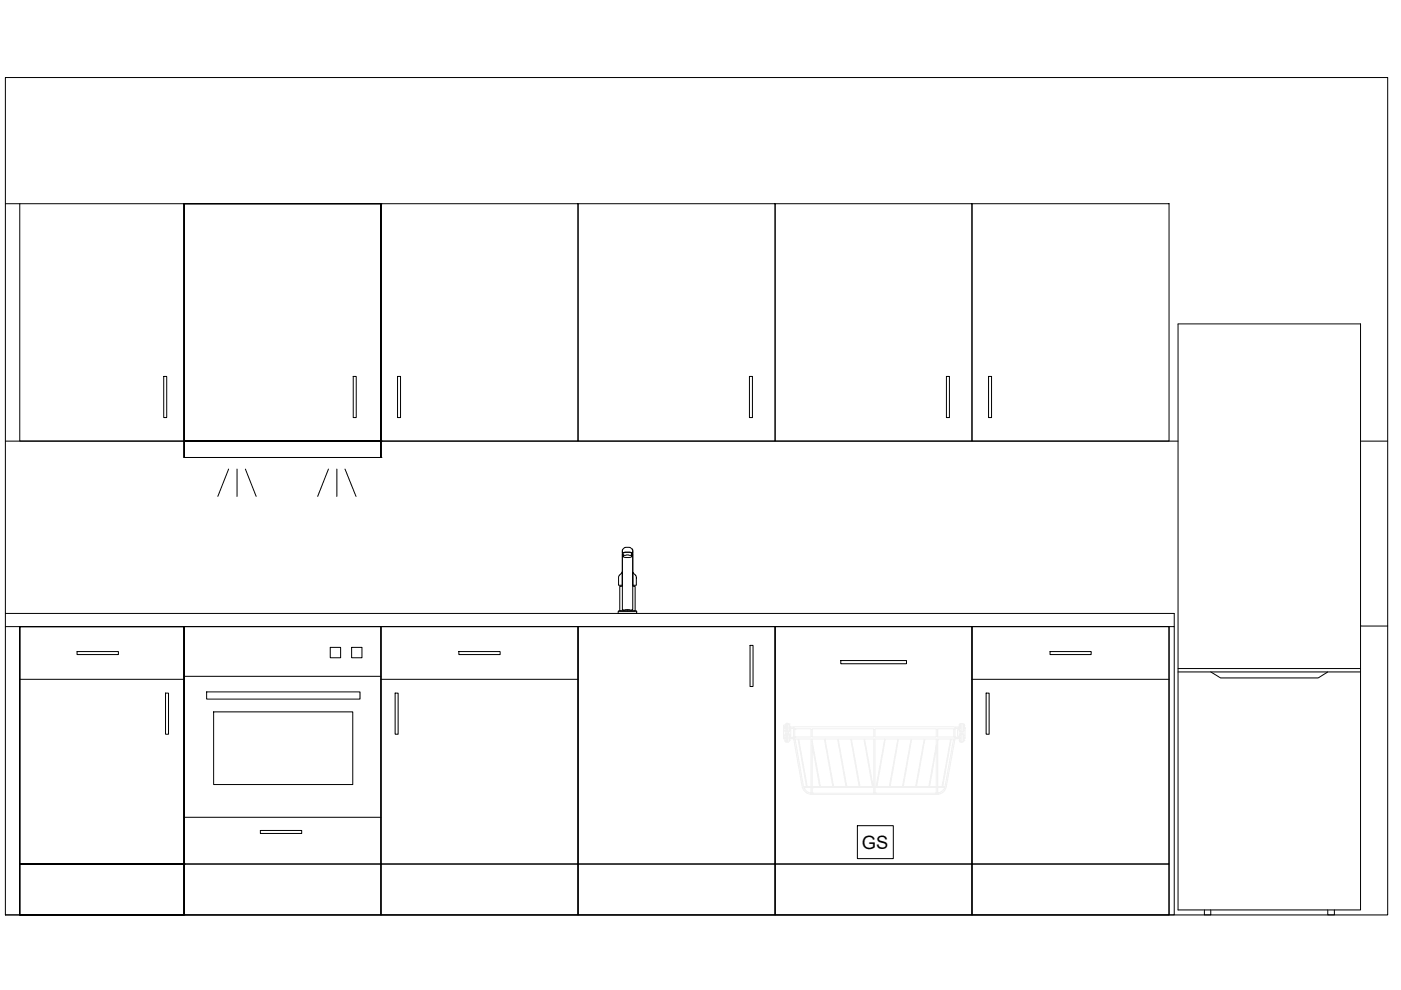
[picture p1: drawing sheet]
<svg xmlns="http://www.w3.org/2000/svg" width="297mm" height="210mm" viewBox="0 0 297 210" stroke-linecap="round" stroke-linejoin="round" font-family="sans-serif">
<defs><g id="words">
<text font-size="3.9" x="182.7" y="180">GS</text>
</g></defs>
<!-- layer: 0 -->
<g fill="none" stroke="#000" stroke-width=".21">
<path d="M1.1 16.4h293.1v177.6h-293.1zM1.1 43.2h3.1M1.1 93.5h248.7M288.5 93.5h5.7M1.1 132.9h246.8v61.1h-246.8M1.1 130.1h247.9v2.8M39 132.9v61.1M80.8 132.9v61.1M122.6 132.9v61.1M164.3 132.9v61.1M206.1 132.9v61.1M247.9 132.9h1.1v61.1h-1.1"/>
<path d="M288.5 132.7h5.7M122.6 183.2h41.7v10.8h-41.7z"/>
</g>
<!-- layer: BOTTOM - 500_1 -->
<path d="M4.2 132.9h34.8v50.3h-34.8zM16.3 138.1h8.8v.7h-8.8zM4.2 144h34.8M35.1 147h.6v8.7h-.6zM4.2 183.2h34.8v10.8h-34.8z" fill="none" stroke="#000" stroke-width=".21"/>
<!-- layer: TOP - 600_1 -->
<g fill="none" stroke="#000" stroke-width=".21">
<path d="M39 43.2h41.8v50.3h-41.8v-50.3v50.3h41.8v-50.3zM39 43.2h.1M80.8 43.2h.1M39 93.5h.1M39 93.5h41.8v3.5h-41.8v-3.5v3.5h41.8v-3.5zM39 97h.1M80.8 93.5h.1M80.8 97h.1M4.2 132.9h34.8v50.3h-34.8v-50.3v50.3h34.8v-50.3zM4.2 132.9h.1M39 132.9h.1M4.2 183.2h.1"/>
<path d="M4.2 183.2h34.8v10.8h-34.8v-10.8v10.8h34.8v-10.8zM4.2 194h.1M39 183.2h.1M39 194h.1"/>
</g>
<!-- layer: BASE -->
<g fill="none" stroke="#000" stroke-width=".21">
<path d="M132 116.7v12.6l.2 .1 .4-.1h.8l.4 .1 .4-.1v-12.6M132 117.4l.1 .3a.67 .67 0 0 0 1 .5 .62 .62 0 0 0 .9-.6l.2-.2v6.9h.5v5.3h-3.3v-5.3h.6zM132 116.4a1.33 1.33 0 0 1 2.2 .3v.6a2.97 2.97 0 0 0-2.2 0zM132.1 117.3l.3-.2h1a.38 .38 0 0 1 .4 .1 .38 .38 0 0 1 .1 .4v.2l-.6-.1-1.1 .1zM134 117.4v.2M39 132.9h41.8v50.3h-41.8zM70 137.3h2.2v2.2h-2.2zM74.5 137.3h2.3v2.2h-2.3zM122.6 132.9h41.7v50.3h-41.7zM131.1 129.6h3.8l.1 .5h-3.9zM131.1 129.6h3.8M131.3 121.9l.7-.6v2.8h-.9v-1.8z"/>
<path d="M134.2 121.3l.7 1v1.8h-.7zM159 136.8h.7v8.8h-.7zM39 143.4h41.8M43.8 146.7h32.5v1.5h-32.5zM45.3 150.9h29.5v15.4h-29.5zM39 173.3h41.8M55.2 176.1h8.8v.6h-8.8zM39 183.2h41.8v10.8h-41.8z"/>
</g>
<!-- layer: BOTTOM - 600_3 -->
<path d="M80.8 132.9h41.8v50.3h-41.8zM97.3 138.1h8.7v.7h-8.7zM206.1 132.9h41.8v50.3h-41.8zM222.6 138.1h8.8v.7h-8.8zM80.8 144h41.8M83.8 147h.6v8.7h-.6zM206.1 144h41.8M209.1 147h.6v8.7h-.6zM80.8 183.2h41.8v10.8h-41.8zM206.1 183.2h41.8v10.8h-41.8z" fill="none" stroke="#000" stroke-width=".21"/>
<!-- layer: DISHWASHER -->
<g fill="none" stroke="#f0f0f0" stroke-width=".21">
<path d="M166.2 153.6v3M166.2 154.1l.2 .3M166.2 154.2h.1M166.2 156.6h.1M166.4 154.3h.1M166.4 154.4h.1M166.4 156.4l-.2 .2M166.4 154.4l.1 .1M166.5 156.4h.1M166.5 154.1h.1M166.5 154.4h.1M166.5 156.6h.1"/>
<path d="M166.5 153.7h.1M166.5 154.9h.1M166.5 155.9h.1M166.5 157h.1M166.5 156.3h.1M166.5 155l.2 .2M166.5 155.5h.8v1.6l-.2 .3h-.4l-.2-.2zM166.5 156.3l-.1 .1M166.5 153.5a.56 .56 0 0 1 .8 .1v1.6h-.8zM166.7 155.6l-.2 .2M166.8 155.5l-.1 .1M166.8 153.4v1.8"/>
<path d="M166.8 155.5v1.9M167 153.4v1.8M167 155.5v1.9M167 155.5l.1 .1M167.1 155.6l.2 .2M167.3 153.5h.1M167.3 155.8h.1M167.3 155l-.2 .2M167.3 156.4h.9M167.3 156.6h.9M167.3 154.1h.9M167.3 154.4h.9"/>
<path d="M167.3 153.6h.1M167.3 154.9h.1M167.3 153.7h.1M167.3 157.2h.1M167.3 157h.1M167.3 155.9h.1M167.3 154.4h.1M167.3 154.1h.1M167.3 156.6h.1M167.3 156.4h.1M167.3 154.7l.1-.2 .3 .1v1.6h-.3M167.3 155v.1"/>
<path d="M167.3 156.1l.1 .1M167.4 156.2h.1M168.2 154.1h.1M168.2 156.3h.1M168.2 156.4h.1M168.2 156.6h.1M168.2 154.4h.1M168.2 154.1v.1M168.2 154.4v2M168.2 156.4v.2M168.3 156.6h.1M168.3 156.6l1.8 10.3a2.08 2.08 0 0 0 1.9 1.5"/>
<path d="M168.4 154.5h.1M168.4 156.3h.1M168.5 156.3h.1M168.5 154.5h.1M168.5 154.5v1.8M168.6 156.7l1.7 10.1M169.2 156.7l1.8 10.1M169.3 156.7l1.9 10.1M172 154.5v1.8M172 156.7v11.6M172 156.3h-3.8M172.2 156.3h13.1"/>
<path d="M172.2 154.5h13.1M172.2 154.5v1.8M172.2 156.7v11.7M172.2 157.2l1.7 9.6M172.2 158l1.6 8.8M174.8 156.7l1.8 10.1M174.9 156.7l1.8 10.1M177.6 156.7l1.8 10.1M177.7 156.7l1.8 10.1M180.4 156.7l1.8 10.1M180.5 156.7l1.8 10.1M183.2 156.7l1.8 10.1"/>
<path d="M183.3 156.7l1.8 10.1M185.3 154.5v1.8M185.3 156.7v11.6M185.5 156.3h13.1M185.5 154.5h13.1M185.5 154.5v1.8M185.5 156.7v11.6M187.6 156.7l-1.8 10.1M187.7 156.7l-1.8 10.1M190.4 156.7l-1.8 10.1M190.5 156.7l-1.8 10.1M193.2 156.7l-1.9 10.1"/>
<path d="M193.3 156.7l-1.8 10.1M196 156.7l-1.9 10.1M196.1 156.7l-1.8 10.1M198.5 158h.1M198.5 154.5v1.8M198.5 156.7l.1 11.7M198.5 158l-1.6 8.8M198.5 158.8l-1.4 8M198.7 156.3h3.7M198.8 156.7l-.1 11.7h-26.7M198.8 154.5v1.8M198.9 156.7l-.1 .5"/>
<path d="M201.5 156.7l-1.8 10.1M201.7 156.7l-1.8 10.1M202.2 156.7l-1.8 10.1M202.2 154.5v1.8M202.4 156.3h.1M202.4 154.5h.1M202.4 156.3l.1 .1M202.5 154.4h.1M202.5 156.3h.1M202.5 154.4v1.9M202.5 156.6h.1M202.5 154.4h.9"/>
<path d="M202.5 154.4l-3.8 .1M202.5 156.6l-1.9 10.3a1.96 1.96 0 0 1-1.9 1.5M202.5 156.4h.1M202.5 156.4h.9M202.5 154.1v.3M202.5 156.4v.2M203.1 154.6v.1M203.1 156.1v.1M203.1 156.2h.1M203.3 156.2h.1M203.4 154.1h.1M203.4 154.4h.1"/>
<path d="M203.4 153.7h.1M203.4 154.9h.1M203.4 156.4h.1M203.4 156.6h.1M203.4 155.9h.1M203.4 157h.1M203.4 154.7l-.2-.2-.2 .2v1.4l.2 .2 .2-.2M203.4 154.1h-35.1l-.1 .1 .1 .3h3.7M203.4 156.6h-35.1M203.4 155l.2 .2M203.4 157.2l.2 .2 .6-.1M203.4 155.8h.1"/>
<path d="M203.5 153.5a.59 .59 0 0 1 .8 .1v1.6h-.9zM203.5 157.2l-.1-1.7h.9l-.1 1.7M203.5 153.6h-.1M203.5 155.1h.1M203.5 155.6h.1M203.5 157.3h.1M203.7 155.5l-.2 .2M203.8 153.4v1.8M203.8 155.5v1.9M204 153.4v1.8M204 155.5v1.9M204 155.5l.3 .3"/>
<path d="M204.2 153.5h.1M204.2 157.2v.1M204.3 155.8h.1M204.3 154.4h.1M204.3 154.1h.1M204.3 154.9h.1M204.3 153.7h.1M204.3 156.6h.1M204.3 156.4h.1M204.3 157h.1M204.3 155.9h.1M204.3 156.3h.1"/>
<path d="M204.3 155l-.2 .2M204.3 154.4l.3-.3v2.5l-.3-.2M204.4 154.3h.1M170.3 166.8l.1 .2M170.3 166.8h.7M170.4 167a1.82 1.82 0 0 0 1.6 1.1M170.4 167h1.6M171 166.8h.1M171.2 166.8h.1M171.2 166.8h.8M172 168.3h.1M172 168.1h.1"/>
<path d="M172 166.8h.1M172 167h.1M172 168.3v.1M172 168.4h.1M172.1 168.4h.1M172.2 168.3h.1M172.2 168.2h.1M172.2 166.8h.1M172.2 167h.1M172.2 166.8h1.6M172.2 168.2h13.1M172.2 167h13.1"/>
<path d="M173.8 166.8h.1M173.9 166.8h.1M173.9 166.8h2.7M176.6 166.8h.1M176.7 166.8h.1M176.7 166.8h2.7M179.4 166.8h.1M179.5 166.8h.1M179.5 166.8h2.7M182.2 166.8h.1M182.3 166.8h.1M182.3 166.8h2.7"/>
<path d="M185 166.8h.1M185.1 166.8h.1M185.1 166.8h.2M185.3 168.3h.1M185.3 166.8h.1M185.3 168.2h.1M185.3 167h.1M185.3 168.3v.1M185.3 168.4h.1M185.5 168.4h.1M185.5 168.3h.1M185.5 168.2h.1"/>
<path d="M185.5 167h.1M185.5 166.8h.1M185.5 168.3v.1M185.5 166.8h.3M185.5 168.2h13M185.5 167h13M185.8 166.8h.1M185.9 166.8h.1M185.9 166.8h2.7M188.6 166.8h.1M188.7 166.8h.1M188.7 166.8h2.6"/>
<path d="M191.3 166.8h.1M191.5 166.8h.1M191.5 166.8h2.6M194.1 166.8h.1M194.3 166.8h.1M194.3 166.8h2.6M196.9 166.8h.1M197.1 166.8h.1M197.1 166.8h1.4M198.5 168.2h.1M198.5 166.8h.1M198.5 167h.1"/>
<path d="M198.7 168.4h.1M198.8 168.1h.1M198.8 166.8h.1M198.8 167h.1M198.8 166.8h.9M198.8 167h1.5M199.7 166.8h.1M199.9 166.8h.1M199.9 166.8h.5M200.3 167a1.82 1.82 0 0 1-1.5 1.1M200.4 166.8l-.1 .2"/>
</g>
<path d="M164.3 132.9h41.8v50.3h-41.8zM178.3 140.1h13.9v.6h-13.9zM181.8 175.1h7.6v6.9h-7.6zM164.3 183.2h41.8v10.8h-41.8z" fill="none" stroke="#000" stroke-width=".21"/>
<!-- layer: ASPIRATOR -->
<path d="M39 43.2h41.8v50.3h-41.8zM39 93.5h41.8v3.5h-41.8zM48.5 99.5l-2.3 5.8M50.2 99.5v5.8M52 99.5l2.3 5.8M69.6 99.5l-2.2 5.8M71.4 99.5v5.8M73.2 99.5l2.3 5.8" fill="none" stroke="#000" stroke-width=".21"/>
<!-- layer: BOTTOM - 600_1 -->
<path d="M34.7 79.8h.6v8.7h-.6zM74.9 79.8h.6v8.7h-.6zM84.3 79.8h.6v8.7h-.6zM158.9 79.8h.6v8.7h-.6zM200.7 79.8h.6v8.7h-.6zM209.6 79.8h.6v8.7h-.6z" fill="none" stroke="#000" stroke-width=".21"/>
<!-- layer: TOP - 600_2 -->
<path d="M80.8 43.2h41.8v50.3h-41.8zM122.6 43.2h41.7v50.3h-41.7zM206.1 43.2h41.8v50.3h-41.8z" fill="none" stroke="#000" stroke-width=".21"/>
<!-- layer: TOP  - 600_4 -->
<path d="M164.3 43.2h41.8v50.3h-41.8z" fill="none" stroke="#000" stroke-width=".21"/>
<!-- layer: TOP - 500_2 -->
<path d="M4.2 43.2h34.8v50.3h-34.8z" fill="none" stroke="#000" stroke-width=".21"/>
<!-- layer: REFRIGERATOR -->
<path d="M249.8 68.7h38.7v124.2h-38.7zM249.8 141.7h38.7M249.8 142.5h38.7M256.7 142.5l2.1 1.2h20.7l2-1.2M255.4 192.9v1.1h1.3v-1.1M281.5 192.9v1.1h1.4v-1.1" fill="none" stroke="#000" stroke-width=".21"/>
<use href="#words"/>
</svg>
